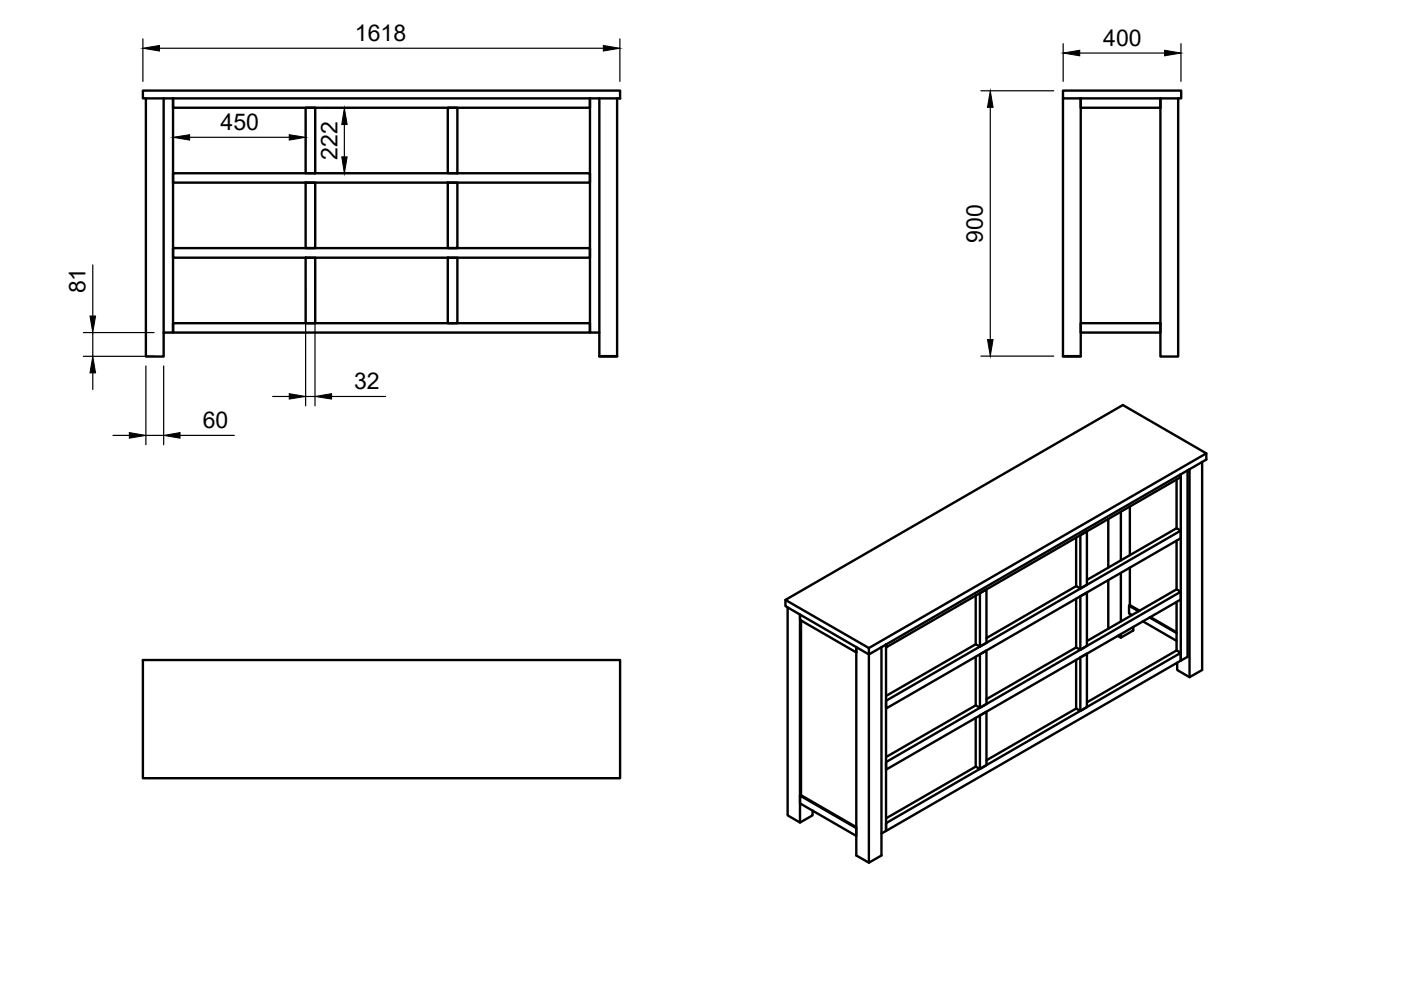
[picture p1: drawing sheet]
<svg xmlns="http://www.w3.org/2000/svg" width="297mm" height="210mm" viewBox="0 0 297 210" stroke-linecap="round" stroke-linejoin="round" font-family="sans-serif">
<defs><g id="words">
<g font-size="4.9">
<text x="75.3" y="8.7">1618</text>
<text x="233.9" y="9.7">400</text>
<text x="46.8" y="27.6">450</text>
<text x="71.5" y="33.9" transform="rotate(-90 71.5 33.9)">222</text>
<text x="208.4" y="51.5" transform="rotate(-90 208.4 51.5)">900</text>
<text x="18.1" y="62.2" transform="rotate(-90 18.1 62.2)">81</text>
<text x="75.1" y="82.5">32</text>
<text x="43" y="90.7">60</text>
</g>
</g></defs>
<!-- layer: MD_Visible -->
<g fill="none" stroke="#000" stroke-width=".51">
<path d="M30.3 19.2h101.2v1.7h-101.2zM30.9 20.9v54.7h3.8v-54.7M36.7 36.7h88.4v2h-88.4zM64.8 22.8h2v13.9h-2zM64.8 38.7h2v13.9h-2zM94.9 38.7h2.1v13.9h-2.1zM94.9 22.8h2.1v13.9h-2.1zM127.1 20.9v54.6h3.7M130.8 20.9v54.6M225.4 20.9h25v-1.7h-25v56.3h3.7v-54.6v1.9h16.9v-1.9v54.7h3.8v-54.7M36.7 52.6h88.4v2h-88.4zM64.8 54.6h2v13.9h-2z"/>
<path d="M94.9 54.6h2.1v13.9h-2.1zM34.7 70.5h2v-49.6v1.9h88.4v-1.9v49.6h2M36.7 68.5h88.4v2h-88.4zM127.1 75.5h3.7M225.4 75.5h3.7M229.1 68.5h16.9v2h-16.9zM251.8 99.7v39.6l-1.5 .8v-39.6M252.2 99.5v44.1M254.9 97.9v44.2l-2.7 1.5-2.6-1.5v-1.6M255.8 96.1l-71.6 41.3M228.2 114v10.3l.9 .5 1.3-.8v-11.4l-1.3 .9v11.3M235 110.1v10.2"/>
<path d="M237.6 108.5v10.3M239.6 107.4v10.3M249.5 112l.8 .5v1.6l-62.4 36.1v-1.6l62.4-36.1M249.5 112l-19.1 11M249.5 101.7v10.3M249.5 114.6v10.4M250.3 101.2l-62.4 36.1v-.7v39.6l-1 .5M30.3 139.9h101.2v25.1h-101.2zM166.5 127.2v1.3l17.7 10.3 71.6-41.4v-1.3l-17.7-10.2-71.6 41.3 17.7 10.2v45.5M167 128.8v44.1l2.6 1.5v-44.1v1.1l12 6.9M169.8 131.5v37.1l11.8 6.8M181.6 137.2v44.2l2.6 1.5 2.7-1.5v-44.2"/>
<path d="M206.9 126.3v10.3l.9 .5 1.4-.8v-11.3l-1.4 .8v11.3M206.9 139.3v10.2l.9 .6 1.4-.8v-11.4l-1.4 .9v11.3M206.9 136.6l-19 11M228.2 126.9v10.4l.9 .5 1.3-.9v-11.3l-1.3 .8v11.4M228.2 139.9v10.3l.9 .5 1.3-.8v-11.3l-1.3 .8v11.3M228.2 124.3l-19 11M228.2 137.3l-19 10.9M235 123v10.3M237.6 121.5v10.3M237.6 134.4v.8M239.4 128.4l2 1.2M239.6 128.3l-.2 .1v1.6l.6 .4"/>
<path d="M239.6 128.3l2 1.2M239.6 120.3v8M240.3 132.9v.8l-2.7 1.5-.6-.4M242.3 131.7l7.2 4.2M243.7 130.9l5.8 3.3M243.9 130.8l5.6 3.3M249.5 137.9l.8 .5v1.7l-62.4 36.1v-1.7l62.4-36.1M249.5 125l.8 .5v1.6l-62.4 36.1v-1.6l62.4-36.1M249.5 137.9l-19.1 11M249.5 127.6v10.3M249.5 125l-19.1 10.9M206.9 152.2v10.3l.9 .6 1.4-.9v-11.3l-1.4 .8v11.4"/>
<path d="M206.9 149.5l-19 11M228.2 150.2l-19 11M169.8 168.6l-.2 .1v1.6l12 6.9v-1.6l-12-6.9M172.3 171.9v1l-2.7 1.5M206.9 162.5l-19 11"/>
</g>
<!-- layer: 0 -->
<g fill="none" stroke="#000" stroke-width=".25">
<path d="M30.3 8.2v9.1M33.8 10.2h94.1M131.4 8.2v9.1M208 19.2h15.4M225.4 9.3v8M228.9 11.2h18M250.4 9.3v8M36.7 24.9v6.2M40.2 29.1h21.1M64.8 24.9v6.2M68.8 36.8h6.2M68.8 22.9h6.2"/>
<path d="M73 26.4v6.9M210 22.8v49.2M19.7 56.2v10.8M17.7 75.6h15M17.7 70.5h15M19.7 70.5v5.1M19.7 79.1v3.5M30.9 77.6v16.7M34.7 77.6v16.7M64.8 61.3v24.7M66.8 61.3v24.7M208 75.5h15.4"/>
<path d="M23.9 92.3h3.5M30.9 92.3h3.8M38.2 92.3h11.5M57.8 84.1h3.5M64.8 84.1h2M70.3 84.1h11.5"/>
</g>
<g fill="#000" stroke="#000" stroke-width=".21">
<path d="M30.3 10.2l3.5-.6v1.2zM127.9 9.6l3.5 .6-3.5 .6zM225.4 11.2l3.5-.5v1.1zM246.9 10.7l3.5 .5-3.5 .6zM36.7 29.1l3.5-.5v1.1zM61.3 28.6l3.5 .5-3.5 .6zM72.5 33.3h1.1l-.6 3.5zM73 22.9l.6 3.5h-1.1zM210 19.2l.6 3.6h-1.2zM19.7 75.6l.6 3.5h-1.2zM19.1 67h1.2l-.6 3.5zM209.4 72h1.2l-.6 3.5z"/>
<path d="M27.4 91.7l3.5 .6-3.5 .6zM34.7 92.3l3.5-.6v1.2zM61.3 83.5l3.5 .6-3.5 .5zM66.8 84.1l3.5-.6v1.1z"/>
</g>
<use href="#words"/>
</svg>
